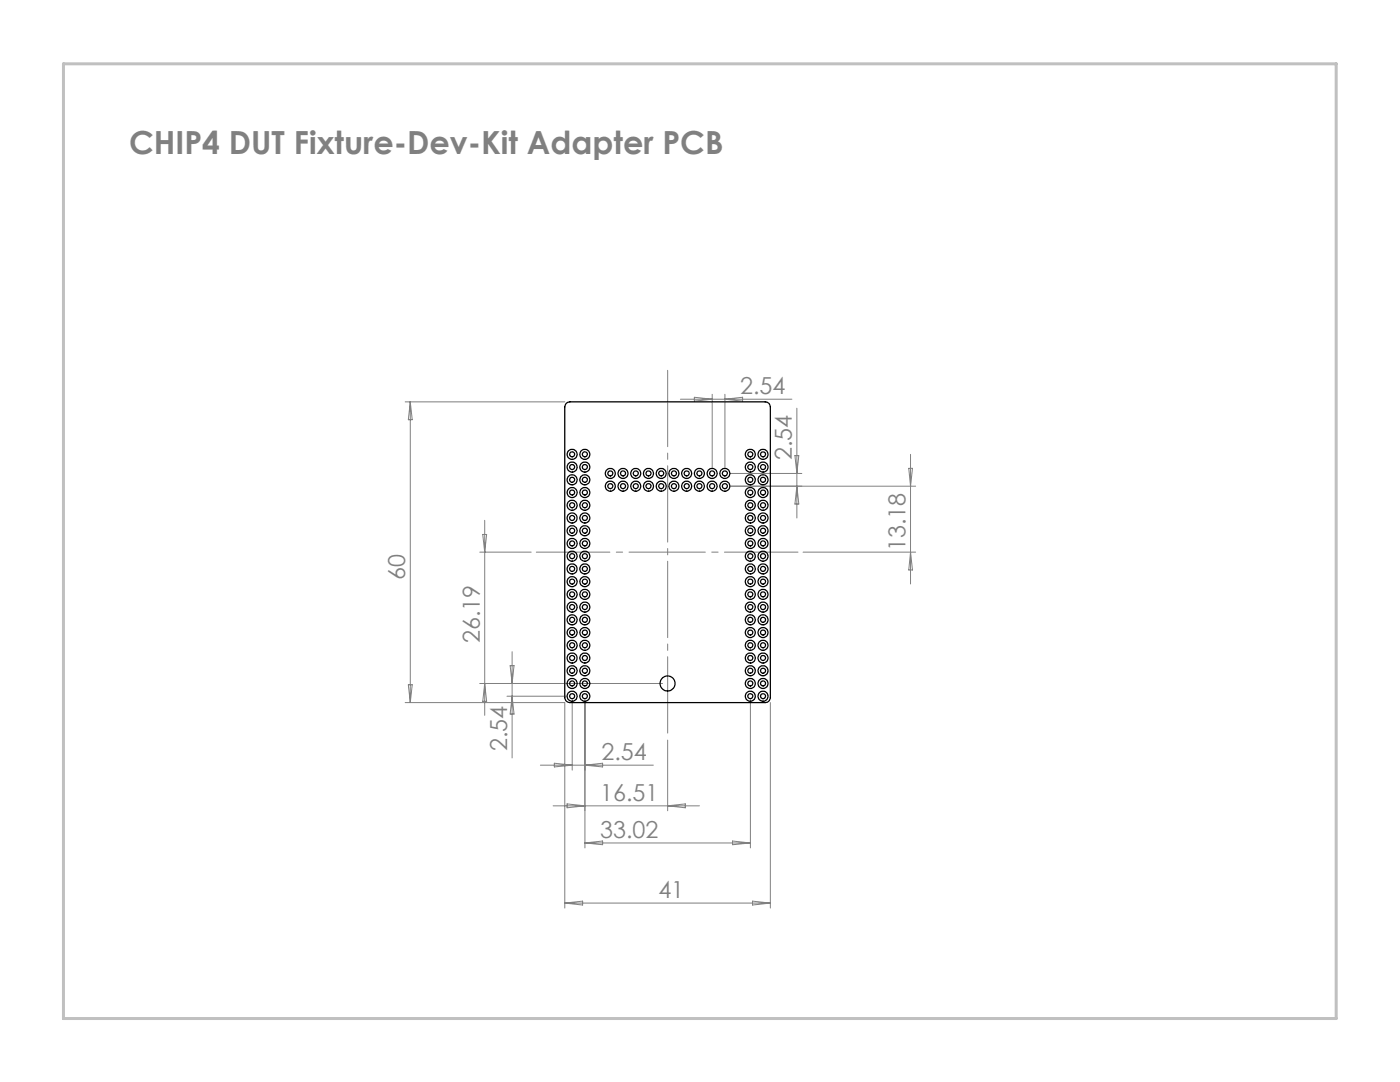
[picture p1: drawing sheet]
<svg xmlns="http://www.w3.org/2000/svg" width="279mm" height="216mm" viewBox="0 0 279 216" stroke-linecap="round" stroke-linejoin="round" font-family="sans-serif">
<defs><g id="words">
<text font-size="6.3" fill="#808080" x="25.8" y="30.8">CHIP4 DUT Fixture-Dev-Kit Adapter PCB</text>
<g font-size="4.7" fill="#808080">
<text x="147.7" y="78.6">2.54</text>
<text x="158" y="91.8" transform="rotate(-90 158 91.8)">2.54</text>
<text x="180.7" y="110" transform="rotate(-90 180.7 110)">13.18</text>
<text x="80.9" y="115.8" transform="rotate(-90 80.9 115.8)">60</text>
<text x="95.7" y="128.4" transform="rotate(-90 95.7 128.4)">26.19</text>
<text x="101.2" y="149.9" transform="rotate(-90 101.2 149.9)">2.54</text>
<text x="120" y="151.6">2.54</text>
<text x="119.8" y="159.8">16.51</text>
<text x="119.8" y="167.2">33.02</text>
<text x="131.4" y="179.2">41</text>
</g>
</g></defs>
<path d="M133.2 146.7v-73.2" fill="none" stroke="#808080" stroke-width=".2" stroke-dasharray="15.2 1.3 1.3 1.3" stroke-dashoffset="-.4"/>
<path d="M107 110.2h52.3" fill="none" stroke="#808080" stroke-width=".2" stroke-dasharray="15.2 1.3 1.3 1.3" stroke-dashoffset=".6"/>
<path d="M266.7 153.3v49.9h-240" fill="none" stroke="#c0c0c0" stroke-width=".2"/>
<path d="M12.7 12.7h254v190.5h-254z" fill="none" stroke="#c0c0c0" stroke-width=".6"/>
<g fill="none" stroke="#808080" stroke-width=".2">
<path d="M135.8 79.7h22.2M138.6 79.3l3.5 .4-3.5 .3zM142.1 78.7v14.8M144.7 78.7v14.8M144.7 79.7l3.5-.4v.7zM80.9 80.2h31.8M81.9 80.2v60M81.9 80.2l.4 3.5h-.8zM145.7 97h37M145.7 94.5h14.3M158.6 90.9h.8l-.4 3.6zM159 81.5v21.9"/>
<path d="M159 97l.4 3.6h-.8zM181.4 93.5h.7l-.4 3.5zM181.7 90.7v25.8M95.7 110.2h10.3M96.3 106.6h.8l-.4 3.6zM96.7 103.8v38.9M160.3 110.2h22.4M181.7 110.2l.4 3.5h-.7zM81.5 136.6h.8l-.4 3.6zM95.7 136.4h36.5M96.7 136.4l.4 3.5h-.8zM101.2 138.9h12"/>
<path d="M101.8 132.8h.8l-.4 3.6zM102.2 130v21.2M102.2 138.9l.4 3.6h-.8zM114.2 139.9v13.8M116.7 139.9v29.3M149.8 139.9v29.3M80.9 140.2h31.8v41M107.8 152.7h22.6M110.6 152.3l3.6 .4-3.6 .3zM116.7 152.7l3.6-.4v.7zM133.2 147.7v14.1M153.7 140.2v41"/>
<path d="M110.4 160.8h29.2M113.2 160.4l3.5 .4-3.5 .4zM116.7 168.2h33.1M116.7 168.2l3.6-.4v.8zM133.2 160.8l3.6-.4v.8zM146.2 167.8l3.6 .4-3.6 .4zM150.2 179.8l3.5 .4-3.5 .4zM112.7 180.2h41M112.7 180.2l3.6-.4v.8z"/>
</g>
<g fill="none" stroke="#000" stroke-width=".25">
<path d="M113 80.5l.7-.3h39a1.02 1.02 0 0 1 1 1v58a1.02 1.02 0 0 1-1 1h-39a1.02 1.02 0 0 1-1-1v-58z"/>
<circle cx="114.2" cy="98.3" r="1"/>
<circle cx="114.2" cy="95.7" r="1"/>
<circle cx="114.2" cy="90.7" r="1"/>
<circle cx="114.2" cy="93.2" r="1"/>
<circle cx="114.2" cy="90.6" r=".51"/>
<circle cx="114.2" cy="98.3" r=".51"/>
<circle cx="114.2" cy="95.7" r=".51"/>
<circle cx="114.2" cy="93.2" r=".51"/>
<circle cx="116.7" cy="95.7" r="1"/>
<circle cx="116.7" cy="98.3" r="1"/>
<circle cx="116.7" cy="90.7" r="1"/>
<circle cx="116.7" cy="93.2" r="1"/>
<circle cx="116.7" cy="90.6" r=".51"/>
<circle cx="116.7" cy="93.2" r=".51"/>
<circle cx="116.7" cy="95.7" r=".51"/>
<circle cx="116.7" cy="98.3" r=".51"/>
<circle cx="121.8" cy="94.5" r="1"/>
<circle cx="121.8" cy="97" r="1"/>
<circle cx="121.8" cy="94.5" r=".51"/>
<circle cx="121.8" cy="97" r=".51"/>
<circle cx="124.3" cy="94.5" r="1"/>
<circle cx="124.3" cy="97" r="1"/>
<circle cx="124.3" cy="94.5" r=".51"/>
<circle cx="124.3" cy="97" r=".51"/>
<circle cx="126.9" cy="94.5" r="1"/>
<circle cx="126.9" cy="97" r="1"/>
<circle cx="126.9" cy="94.5" r=".51"/>
<circle cx="126.9" cy="97" r=".51"/>
<circle cx="129.4" cy="94.5" r="1"/>
<circle cx="129.4" cy="97" r="1"/>
<circle cx="129.4" cy="94.5" r=".51"/>
<circle cx="129.4" cy="97" r=".51"/>
<circle cx="131.9" cy="94.5" r="1"/>
<circle cx="131.9" cy="97" r="1"/>
<circle cx="132" cy="94.5" r=".51"/>
<circle cx="132" cy="97" r=".51"/>
<circle cx="134.5" cy="94.5" r="1"/>
<circle cx="134.5" cy="97" r="1"/>
<circle cx="134.5" cy="94.5" r=".51"/>
<circle cx="134.5" cy="97" r=".51"/>
<circle cx="137" cy="94.5" r="1"/>
<circle cx="137" cy="97" r="1"/>
<circle cx="137" cy="94.5" r=".51"/>
<circle cx="137" cy="97" r=".51"/>
<circle cx="139.6" cy="94.5" r="1"/>
<circle cx="139.6" cy="97" r="1"/>
<circle cx="139.6" cy="94.5" r=".51"/>
<circle cx="139.6" cy="97" r=".51"/>
<circle cx="142.1" cy="94.5" r="1"/>
<circle cx="142.1" cy="97" r="1"/>
<circle cx="142.1" cy="94.5" r=".51"/>
<circle cx="142.1" cy="97" r=".51"/>
<circle cx="144.6" cy="94.5" r="1"/>
<circle cx="144.6" cy="97" r="1"/>
<circle cx="144.7" cy="94.5" r=".51"/>
<circle cx="144.7" cy="97" r=".51"/>
<circle cx="149.7" cy="98.3" r="1"/>
<circle cx="149.7" cy="95.7" r="1"/>
<circle cx="149.7" cy="90.7" r="1"/>
<circle cx="149.7" cy="93.2" r="1"/>
<circle cx="149.7" cy="90.6" r=".51"/>
<circle cx="149.7" cy="95.7" r=".51"/>
<circle cx="149.7" cy="98.3" r=".51"/>
<circle cx="149.7" cy="93.2" r=".51"/>
<circle cx="152.3" cy="98.3" r="1"/>
<circle cx="152.3" cy="95.7" r="1"/>
<circle cx="152.3" cy="90.7" r="1"/>
<circle cx="152.3" cy="93.2" r="1"/>
<circle cx="152.3" cy="90.6" r=".51"/>
<circle cx="152.3" cy="93.2" r=".51"/>
<circle cx="152.3" cy="95.7" r=".51"/>
<circle cx="152.3" cy="98.3" r=".51"/>
<circle cx="114.2" cy="103.4" r="1"/>
<circle cx="114.2" cy="113.5" r="1"/>
<circle cx="114.2" cy="100.8" r="1"/>
<circle cx="114.2" cy="105.9" r="1"/>
<circle cx="114.2" cy="108.4" r="1"/>
<circle cx="114.2" cy="111" r="1"/>
<circle cx="114.2" cy="116.1" r="1"/>
<circle cx="114.2" cy="118.6" r="1"/>
<circle cx="114.2" cy="103.3" r=".51"/>
<circle cx="114.2" cy="108.4" r=".51"/>
<circle cx="114.2" cy="105.9" r=".51"/>
<circle cx="114.2" cy="116" r=".51"/>
<circle cx="114.2" cy="100.8" r=".51"/>
<circle cx="114.2" cy="113.5" r=".51"/>
<circle cx="114.2" cy="111" r=".51"/>
<circle cx="114.2" cy="118.6" r=".51"/>
<circle cx="116.7" cy="103.4" r="1"/>
<circle cx="116.7" cy="113.5" r="1"/>
<circle cx="116.7" cy="100.8" r="1"/>
<circle cx="116.7" cy="105.9" r="1"/>
<circle cx="116.7" cy="108.4" r="1"/>
<circle cx="116.7" cy="118.6" r="1"/>
<circle cx="116.7" cy="111" r="1"/>
<circle cx="116.7" cy="116.1" r="1"/>
<circle cx="116.7" cy="116" r=".51"/>
<circle cx="116.7" cy="105.9" r=".51"/>
<circle cx="116.7" cy="108.4" r=".51"/>
<circle cx="116.7" cy="103.3" r=".51"/>
<circle cx="116.7" cy="100.8" r=".51"/>
<circle cx="116.7" cy="113.5" r=".51"/>
<circle cx="116.7" cy="111" r=".51"/>
<circle cx="116.7" cy="118.6" r=".51"/>
<circle cx="149.7" cy="103.4" r="1"/>
<circle cx="149.7" cy="113.5" r="1"/>
<circle cx="149.7" cy="100.8" r="1"/>
<circle cx="149.7" cy="111" r="1"/>
<circle cx="149.7" cy="105.9" r="1"/>
<circle cx="149.7" cy="108.4" r="1"/>
<circle cx="149.7" cy="116.1" r="1"/>
<circle cx="149.7" cy="118.6" r="1"/>
<circle cx="149.7" cy="103.3" r=".51"/>
<circle cx="149.7" cy="105.9" r=".51"/>
<circle cx="149.7" cy="116" r=".51"/>
<circle cx="149.7" cy="108.4" r=".51"/>
<circle cx="149.7" cy="100.8" r=".51"/>
<circle cx="149.7" cy="113.5" r=".51"/>
<circle cx="149.7" cy="111" r=".51"/>
<circle cx="149.7" cy="118.6" r=".51"/>
<circle cx="152.3" cy="103.4" r="1"/>
<circle cx="152.3" cy="113.5" r="1"/>
<circle cx="152.3" cy="100.8" r="1"/>
<circle cx="152.3" cy="116.1" r="1"/>
<circle cx="152.3" cy="105.9" r="1"/>
<circle cx="152.3" cy="108.4" r="1"/>
<circle cx="152.3" cy="111" r="1"/>
<circle cx="152.3" cy="118.6" r="1"/>
<circle cx="152.3" cy="108.4" r=".51"/>
<circle cx="152.3" cy="103.3" r=".51"/>
<circle cx="152.3" cy="116" r=".51"/>
<circle cx="152.3" cy="105.9" r=".51"/>
<circle cx="152.3" cy="100.8" r=".51"/>
<circle cx="152.3" cy="113.5" r=".51"/>
<circle cx="152.3" cy="111" r=".51"/>
<circle cx="152.3" cy="118.6" r=".51"/>
<circle cx="114.2" cy="121.1" r="1"/>
<circle cx="114.2" cy="133.8" r="1"/>
<circle cx="114.2" cy="128.8" r="1"/>
<circle cx="114.2" cy="136.4" r="1"/>
<circle cx="114.2" cy="123.7" r="1"/>
<circle cx="114.2" cy="131.3" r="1"/>
<circle cx="114.2" cy="126.2" r="1"/>
<circle cx="114.2" cy="138.9" r="1"/>
<circle cx="114.2" cy="138.9" r=".51"/>
<circle cx="114.2" cy="136.4" r=".51"/>
<circle cx="114.2" cy="121.1" r=".51"/>
<circle cx="114.2" cy="123.7" r=".51"/>
<circle cx="114.2" cy="128.7" r=".51"/>
<circle cx="114.2" cy="126.2" r=".51"/>
<circle cx="114.2" cy="133.8" r=".51"/>
<circle cx="114.2" cy="131.3" r=".51"/>
<circle cx="116.7" cy="121.1" r="1"/>
<circle cx="116.7" cy="133.8" r="1"/>
<circle cx="116.7" cy="136.4" r="1"/>
<circle cx="116.7" cy="126.2" r="1"/>
<circle cx="116.7" cy="123.7" r="1"/>
<circle cx="116.7" cy="128.8" r="1"/>
<circle cx="116.7" cy="131.3" r="1"/>
<circle cx="116.7" cy="138.9" r="1"/>
<circle cx="116.7" cy="138.9" r=".51"/>
<circle cx="116.7" cy="136.4" r=".51"/>
<circle cx="116.7" cy="133.8" r=".51"/>
<circle cx="116.7" cy="121.1" r=".51"/>
<circle cx="116.7" cy="128.7" r=".51"/>
<circle cx="116.7" cy="126.2" r=".51"/>
<circle cx="116.7" cy="123.7" r=".51"/>
<circle cx="116.7" cy="131.3" r=".51"/>
<circle cx="133.2" cy="136.4" r="1.5"/>
<circle cx="149.7" cy="121.1" r="1"/>
<circle cx="149.7" cy="133.8" r="1"/>
<circle cx="149.7" cy="123.7" r="1"/>
<circle cx="149.7" cy="128.8" r="1"/>
<circle cx="149.7" cy="136.4" r="1"/>
<circle cx="149.7" cy="126.2" r="1"/>
<circle cx="149.7" cy="131.3" r="1"/>
<circle cx="149.7" cy="138.9" r="1"/>
<circle cx="149.7" cy="138.9" r=".51"/>
<circle cx="149.7" cy="136.4" r=".51"/>
<circle cx="149.7" cy="123.7" r=".51"/>
<circle cx="149.7" cy="128.7" r=".51"/>
<circle cx="149.7" cy="133.8" r=".51"/>
<circle cx="149.7" cy="121.1" r=".51"/>
<circle cx="149.7" cy="126.2" r=".51"/>
<circle cx="149.7" cy="131.3" r=".51"/>
<circle cx="152.3" cy="121.1" r="1"/>
<circle cx="152.3" cy="133.8" r="1"/>
<circle cx="152.3" cy="128.8" r="1"/>
<circle cx="152.3" cy="136.4" r="1"/>
<circle cx="152.3" cy="123.7" r="1"/>
<circle cx="152.3" cy="126.2" r="1"/>
<circle cx="152.3" cy="131.3" r="1"/>
<circle cx="152.3" cy="138.9" r="1"/>
<circle cx="152.3" cy="138.9" r=".51"/>
<circle cx="152.3" cy="136.4" r=".51"/>
<circle cx="152.3" cy="123.7" r=".51"/>
<circle cx="152.3" cy="126.2" r=".51"/>
<circle cx="152.3" cy="133.8" r=".51"/>
<circle cx="152.3" cy="128.7" r=".51"/>
<circle cx="152.3" cy="121.1" r=".51"/>
<circle cx="152.3" cy="131.3" r=".51"/>
</g>
<use href="#words"/>
</svg>
